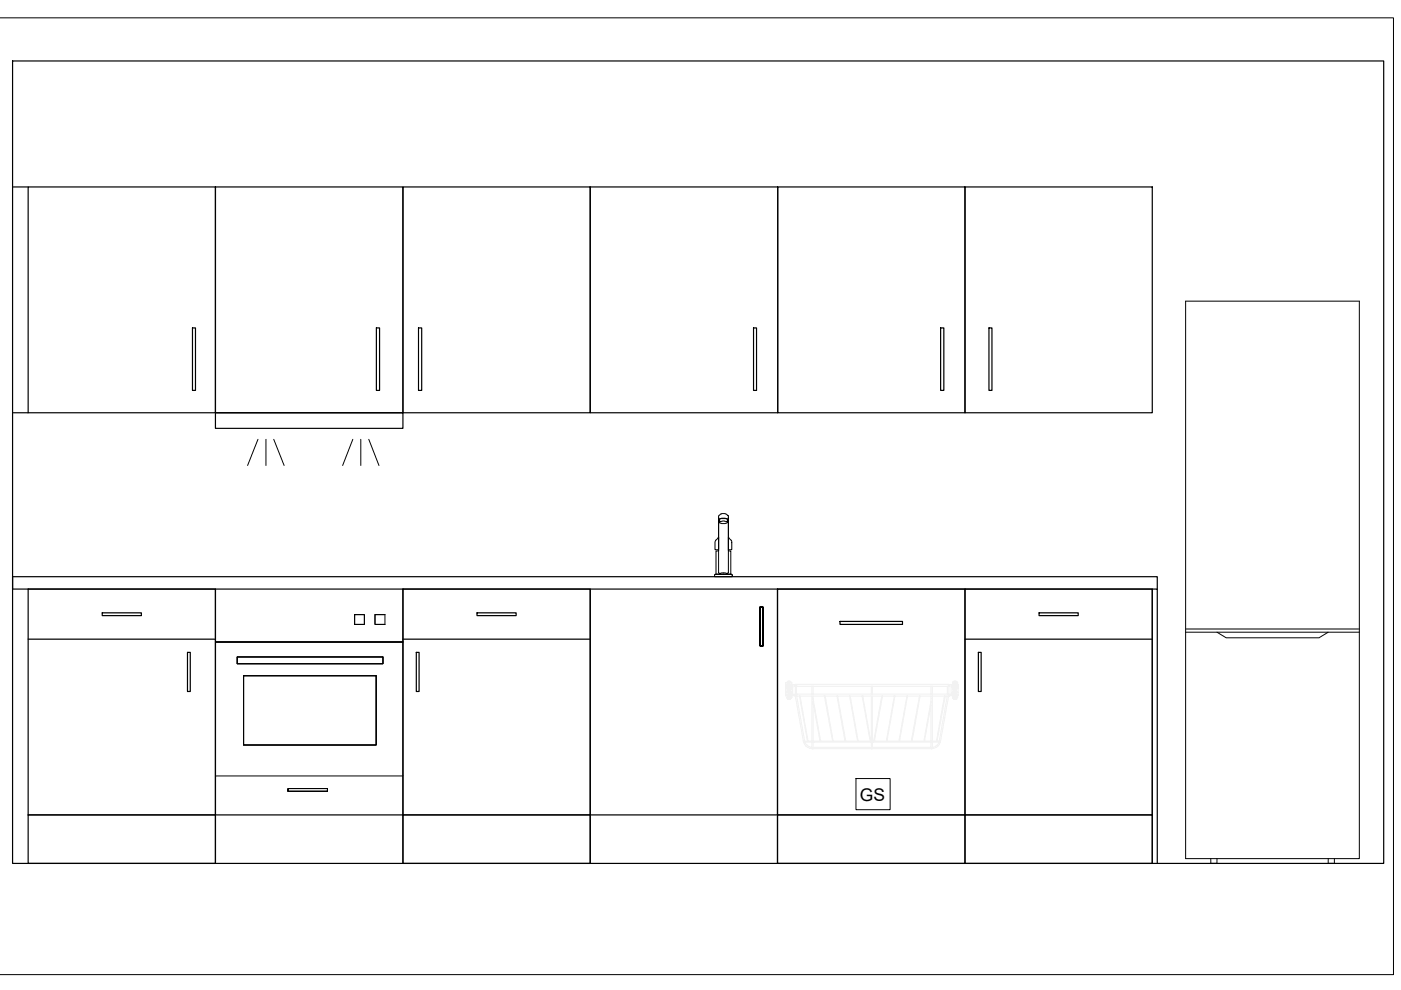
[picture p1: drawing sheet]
<svg xmlns="http://www.w3.org/2000/svg" width="297mm" height="210mm" viewBox="0 0 297 210" stroke-linecap="round" stroke-linejoin="round" font-family="sans-serif">
<defs><g id="words">
<text font-size="3.7" x="182.3" y="169.8">GS</text>
</g></defs>
<!-- layer: 0 -->
<path d="M2.7 12.9h290.7v170.2h-290.7zM2.7 122.3v2.6M45.7 124.9v58.2M85.4 124.9v58.2M125.1 124.9v58.2M164.8 124.9v58.2" fill="none" stroke="#000" stroke-width=".25"/>
<!-- layer: BASE -->
<path d="M2.7 124.9h242.7v58.2M2.7 122.3h242.7v2.6M244.3 124.9v58.2M45.7 172.8h39.7M125.1 172.8h39.8" fill="none" stroke="#000" stroke-width=".25"/>
<g fill="none" stroke="#000" stroke-width=".21">
<path d="M151.8 114.5l.6-.6v2.7h-.8v-1.7zM152.4 109.6v11.9l.3 .1 .3-.1h.8l.3 .1 .3-.1v-11.9M152.4 110.3l.1 .2a.65 .65 0 0 0 1 .5 .6 .6 0 0 0 .8-.7h.1v6.5h.5v5h-3.1v-5h.6zM152.4 109.3a1.24 1.24 0 0 1 2 .3v.5a2.24 2.24 0 0 0-2 0zM152.5 110.1l.3-.1h1.2l.3 .1-.1 .5-.6-.1-1 .1zM154.3 110.2v.2M154.4 113.9l.7 .8 .1 1.9h-.8zM45.7 136.1h39.7M50.3 139.3h30.9v1.4h-30.9zM75.2 130.3h2.1v2.1h-2.1zM81.6 130.3h-2.1v2.1h2.1M81.6 130.3v2.1"/>
<path d="M151.5 121.8h3.7v.5h-3.7zM151.6 121.8h3.6M161.2 128.7h.6v8.3h-.6v-8.3h.6v8.3h-.6v-8.3h.6v8.3h-.6zM51.6 143.3h28.2v14.7h-28.2zM45.7 164.5h39.7M61.1 167.2h8.3v.6h-8.3v-.6h8.3v.6h-8.3v-.6h8.3v.6h-8.3z"/>
</g>
<!-- layer: BOTTOM - 600_1 -->
<path d="M2.7 39.6h3.3M2.7 87.5h3.3M6 124.9h39.7v47.9h-39.7zM6 135.5h39.7M21.7 129.9h8.3v.6h-8.3zM39.8 138.3h.5v8.3h-.5zM6 172.8h39.7v10.3h-39.7z" fill="none" stroke="#000" stroke-width=".25"/>
<!-- layer: BOTTOM - 600_2 -->
<path d="M85.4 124.9h39.7v47.9h-39.7zM85.4 135.5h39.7M88.3 138.3h.6v8.3h-.6zM101.1 129.9h8.3v.6h-8.3zM85.4 172.8h39.7v10.3h-39.7z" fill="none" stroke="#000" stroke-width=".25"/>
<!-- layer: DISHWASHER -->
<g fill="none" stroke="#f0f0f0" stroke-width=".21">
<path d="M166.6 145.2l.2 .1M166.6 144.7v2.8l.3-.3M166.8 145.3h.1M166.8 145.4h.1M166.9 147.2h.1M166.9 145.2h.1M166.9 145.4h.1M166.9 147.5h.1M166.9 144.8h.1M166.9 145.9h.1M166.9 146.8h.1M166.9 147.9h.1"/>
<path d="M166.9 146l.3 .2M166.9 146.5h.8l-.1 1.7h-.6l-.1-.2zM166.9 146.7h.1M166.9 144.6h.1M167 144.5h.1M167 146.5l-.1 .2M167 148.2h.1M167.2 146.5h-.1M167.2 144.5v1.7M167.2 146.5v1.7M167.4 144.5v1.7M167.4 146.5v1.7"/>
<path d="M167.4 146.5h.1M167.6 144.5h.1M167.6 148.2h-.1M167.6 146.5l.1 .2M167.7 146.7h.1M167.7 144.6v1.6h-.8v-1.5l.2-.2h.4l.2 .2M167.7 146.1l-.3 .1M167.7 147.2h.1M167.7 145.2h.1M167.7 145.4h.1M167.7 147.5h.1M167.7 145.9h.1"/>
<path d="M167.7 144.8h.1M167.7 147.9h.1M167.7 146.8h.1M167.7 145.2h.9M167.7 145.4l.9 .1M167.7 147.2h.9M167.7 147.5h.9M167.7 145.6l.1-.1 .3 .1v1.4l-.1 .2-.3-.2M167.7 146h.1M167.7 148v.1M167.8 145.6h.1M167.8 147.1h.1"/>
<path d="M168 147.1h.1M168.5 147.4l.1 .1M168.6 147.2h.1M168.6 145.2h.1M168.6 147.5h.1M168.6 145.4h.1M168.6 147.2v.3M168.6 145.2v.2M168.6 145.5h.1M168.6 147.5h32.5M168.6 145.5h3.6M168.6 147.5l1.7 9.8a1.91 1.91 0 0 0 1.9 1.4"/>
<path d="M168.6 145.5v1.7M168.7 147.2h.1M168.7 145.5h.1M168.9 147.2h.1M168.9 145.5h.1M168.9 145.5v1.7M168.9 147.6l1.7 9.6M169.5 147.6l1.7 9.6M169.6 147.6l1.7 9.6M170.6 157.2h.6M170.6 157.2l.1 .2M170.7 157.4a1.73 1.73 0 0 0 1.4 1.1"/>
<path d="M170.7 157.4h1.4M171.2 157.2h.1M171.3 157.2h.1M171.3 157.2h.8M172.1 158.5h.1M172.1 157.2h.1M172.1 157.4h.1M172.1 147.6v11.1h25.5M172.1 145.5v1.7M172.2 147.2h-3.6M172.2 158.7h.1M172.3 158.7h.1"/>
<path d="M172.3 147.2h12.5M172.3 145.5h12.5M172.4 158.5h.1M172.4 157.2h.1M172.4 157.4h.1M172.4 145.5v1.7M172.4 147.6v11.1M172.4 157.2h1.5M172.4 158.5h12.3M172.4 157.4h12.3M172.4 148.1l1.6 9.1M172.4 148.9l1.5 8.3"/>
<path d="M173.9 157.2h.1M174 157.2h.1M174 157.2h2.5M174.8 147.6l1.7 9.6M175 147.6l1.7 9.6M176.5 157.2h.1M176.7 157.2h.1M176.7 157.2h2.5M177.5 147.6l1.7 9.6M177.6 147.6l1.7 9.6M179.3 157.2h.1M179.3 157.2h2.5"/>
<path d="M180.1 147.6l1.7 9.6M180.3 147.6l1.6 9.6M181.8 157.2h.1M181.9 157.2h.1M181.9 157.2h2.6M182.8 147.6l1.7 9.6M182.9 147.6l1.7 9.6M184.5 157.2h.1M184.6 157.2h.1M184.7 158.6h.1M184.7 157.2h.1M184.7 158.5h.1"/>
<path d="M184.7 157.4h.1M184.7 145.5v1.7M184.7 147.6v11.1M184.8 158.7h.1M185 147.2h12.4M185 158.7h.1M185 145.5h12.4M185 158.6h.1M185 158.5h.1M185 157.4h.1M185 157.2h.1M185 145.5v1.7"/>
<path d="M185 147.6v11.1M185 157.2h.3M185 158.5h12.4M185 157.4h12.4M185.3 157.2h.1M185.4 157.2h.1M185.4 157.2h2.5M186.9 147.6l-1.6 9.6M187.1 147.6l-1.7 9.6M187.9 157.2h.1M188 157.2h.1M188 157.2h2.6"/>
<path d="M189.6 147.6l-1.7 9.6M189.7 147.6l-1.7 9.6M190.6 157.2h.1M190.7 157.2h.1M190.7 157.2h2.5M192.3 147.6l-1.7 9.6M192.4 147.6l-1.7 9.6M193.2 157.2h.1M193.4 157.2h.1M193.4 157.2h2.5M194.9 147.6l-1.7 9.6M195.1 147.6l-1.7 9.6"/>
<path d="M195.9 157.2h.1M196 157.2h.1M196 157.2h1.4M197.4 158.5h.1M197.4 157.2h.1M197.4 157.4h.1M197.4 148.8h.1M197.4 149.6h.1M197.4 145.5v1.7M197.4 147.6v11.1M197.4 148.8l-1.5 8.4M197.4 149.6l-1.4 7.6"/>
<path d="M197.4 158.7h.1M197.5 158.7h.1M197.6 147.2h3.6M197.6 158.7h.1M197.6 158.6v.1M197.6 158.6h.1M197.6 157.2h.9M197.6 157.4h1.5M197.7 145.5v1.7M197.7 147.6v11M197.7 158.6l-.1 .1M197.7 147.6l-.1 .5"/>
<path d="M198.5 157.2h.1M198.7 157.2h.1M198.7 157.2h.4M199.1 157.4a1.69 1.69 0 0 1-1.5 1.1M199.1 157.2v.2M200.2 147.6l-1.7 9.6M200.4 147.6l-1.7 9.6M200.8 147.6l-1.7 9.6M200.9 145.5v1.7M201 147.2h.1M201 145.5h.1M201.1 147.5l-.1 .1"/>
<path d="M201.1 145.1h-32.4l-.2 .2M201.1 145.1h.1M201.1 147.5h.1M201.1 145.1l.1 .3M201.1 147.5l-1.7 9.8a1.91 1.91 0 0 1-1.9 1.4M201.2 147.5h.1M201.2 145.5h.1M201.2 147.2h.1M201.2 145.2h.1M201.2 145.2h.9M201.2 147.2h.9M201.2 147.5h.9"/>
<path d="M201.2 145.4v1.8M201.2 147.2l-.1 .3M201.7 147.1h.1M202 145.2h.1M202 145.4h.1M202 144.8h.1M202 145.9h.1M202 147.2h.1M202 147.5h.1M202 146.8h.1M202 147.9h.1M202 145.9l.3 .3"/>
<path d="M202 147.1l-.2 .1M202 145.6l-.2-.1-.1 .1 .1 1.6M202.1 145.4l-4.5 .1M202.1 144.7l-.1 1.5h.9v-.7M202.1 144.6v.1M202.1 148v.1M202.1 146.1h.1M202.1 144.5h.1M202.1 144.5v.1M202.2 144.5h.5l.2 .2v.7M202.2 146.5l-.2 .2M202.2 148.2h.1"/>
<path d="M202.3 146.5h.1M202.4 144.5v1.7M202.4 146.5v1.7M202.6 144.5v1.7l.2-.1M202.6 146.5v1.7M202.7 144.5h.1M202.7 148.2h.1M202.7 146.5l.2 .2M202.8 146.1h.1M202.8 146.7h.1M202.8 144.6h.1M202.9 145.2h.1"/>
<path d="M202.9 145.4h.1M202.9 145.9h.1M202.9 144.8h.1M202.9 147.5h.1M202.9 147.2h.1M202.9 147.9h.1M202.9 146.8h.1M202.9 147.2l-.1 .9-.1 .1h-.6M202.9 146l-.1 .1M202.9 145.4v.1M202.9 147.2v-.7h-.9v1.5l.1 .2M202.9 145.3l.3-.1v2.3l-.3-.3"/>
<path d="M202.9 145.3v.2M202.9 145.3h.1M203 147.5h.1M203 145.2h.1"/>
</g>
<path d="M181.5 165.1h7.2v6.6h-7.2z" fill="none" stroke="#000" stroke-width=".21"/>
<path d="M164.8 124.9h39.8v47.9h-39.8zM178.1 131.8h13.2v.6h-13.2zM164.8 172.8h39.8v10.3h-39.8z" fill="none" stroke="#000" stroke-width=".25"/>
<!-- layer: BOTTOM - 600_3 -->
<path d="M204.6 124.9h39.7v47.9h-39.7zM204.6 135.5h39.7M207.4 138.3h.6v8.3h-.6zM220.3 129.9h8.3v.6h-8.3zM204.6 172.8h39.7v10.3h-39.7z" fill="none" stroke="#000" stroke-width=".25"/>
<!-- layer: TOP - 600_1 -->
<path d="M6 39.6h39.7v47.9h-39.7zM40.8 69.5h.6v13.3h-.6z" fill="none" stroke="#000" stroke-width=".25"/>
<!-- layer: ASPIRATOR -->
<path d="M54.7 93.1l-2.2 5.6M56.4 93.1v5.6M58 93.1l2.2 5.6M74.8 93.1l-2.2 5.6M76.5 93.1v5.6M78.2 93.1l2.1 5.6" fill="none" stroke="#000" stroke-width=".21"/>
<path d="M45.7 39.6h39.7v47.9h-39.7zM79.8 69.5h.7v13.3h-.7zM45.7 87.5h39.7v3.3h-39.7z" fill="none" stroke="#000" stroke-width=".25"/>
<!-- layer: TOP - 600_2 -->
<path d="M85.4 39.6h39.7v47.9h-39.7zM88.7 69.5h.7v13.3h-.7z" fill="none" stroke="#000" stroke-width=".25"/>
<!-- layer: TOP - 600_3 -->
<path d="M125.1 39.6h39.8v47.9h-39.8zM159.8 69.5h.6v13.3h-.6z" fill="none" stroke="#000" stroke-width=".25"/>
<!-- layer: TOP  - 600_4 -->
<path d="M164.9 39.6h39.7v47.9h-39.7zM204.6 39.6h39.7v47.9h-39.7zM199.4 69.5h.7v13.3h-.7zM209.7 69.5h.6v13.3h-.6z" fill="none" stroke="#000" stroke-width=".25"/>
<!-- layer: REFRIGERATOR -->
<path d="M251.4 63.9h36.8v118.1h-36.8zM251.4 133.4h36.8M251.4 134h36.8M258 134l2 1.2h19.7l1.9-1.2M256.7 182v1.1h1.3v-1.1M281.6 182v1.1h1.3v-1.1" fill="none" stroke="#000" stroke-width=".21"/>
<!-- layer: 0 -->
<path d="M0 3.8h295.4v202.8h-295.4" fill="none" stroke="#000" stroke-width=".21"/>
<use href="#words"/>
</svg>
